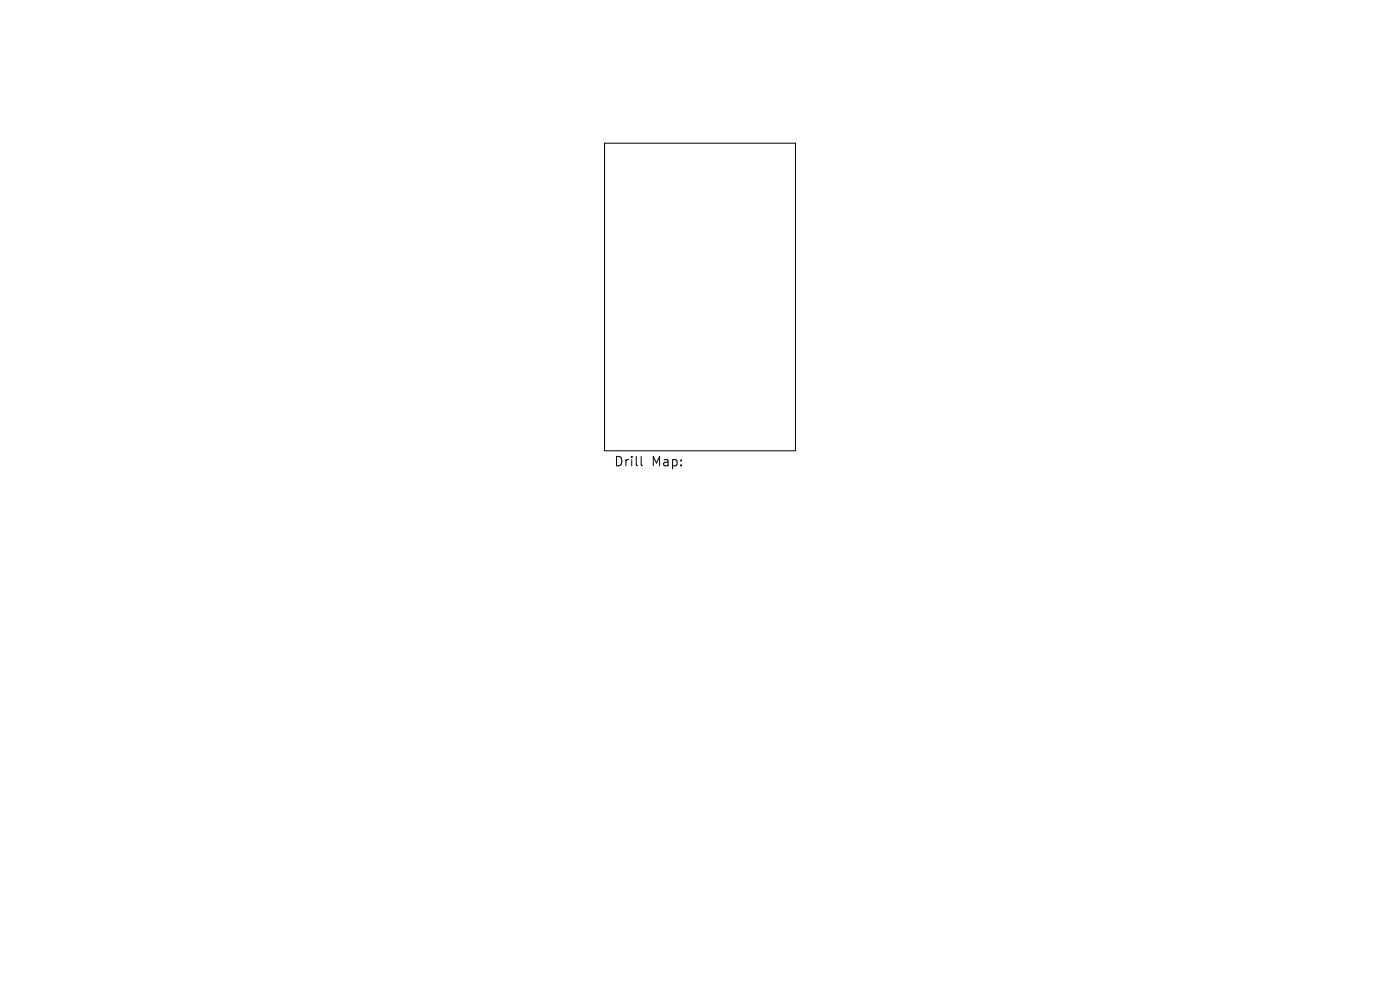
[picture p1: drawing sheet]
<svg xmlns="http://www.w3.org/2000/svg" width="297mm" height="210mm" viewBox="0 0 297 210" stroke-linecap="round" stroke-linejoin="round" font-family="sans-serif">
<defs><g id="words">
<g font-size="2.8">
<text x="130.2" y="99.2">Drill</text>
<text x="138.2" y="99.2">Map:</text>
</g>
</g></defs>
<path d="M128.3 30.4h40.5v65.2h-40.5zM136 96.8v1.7l.3 .3" fill="none" stroke="#000" stroke-width=".21"/>
<use href="#words"/>
</svg>
